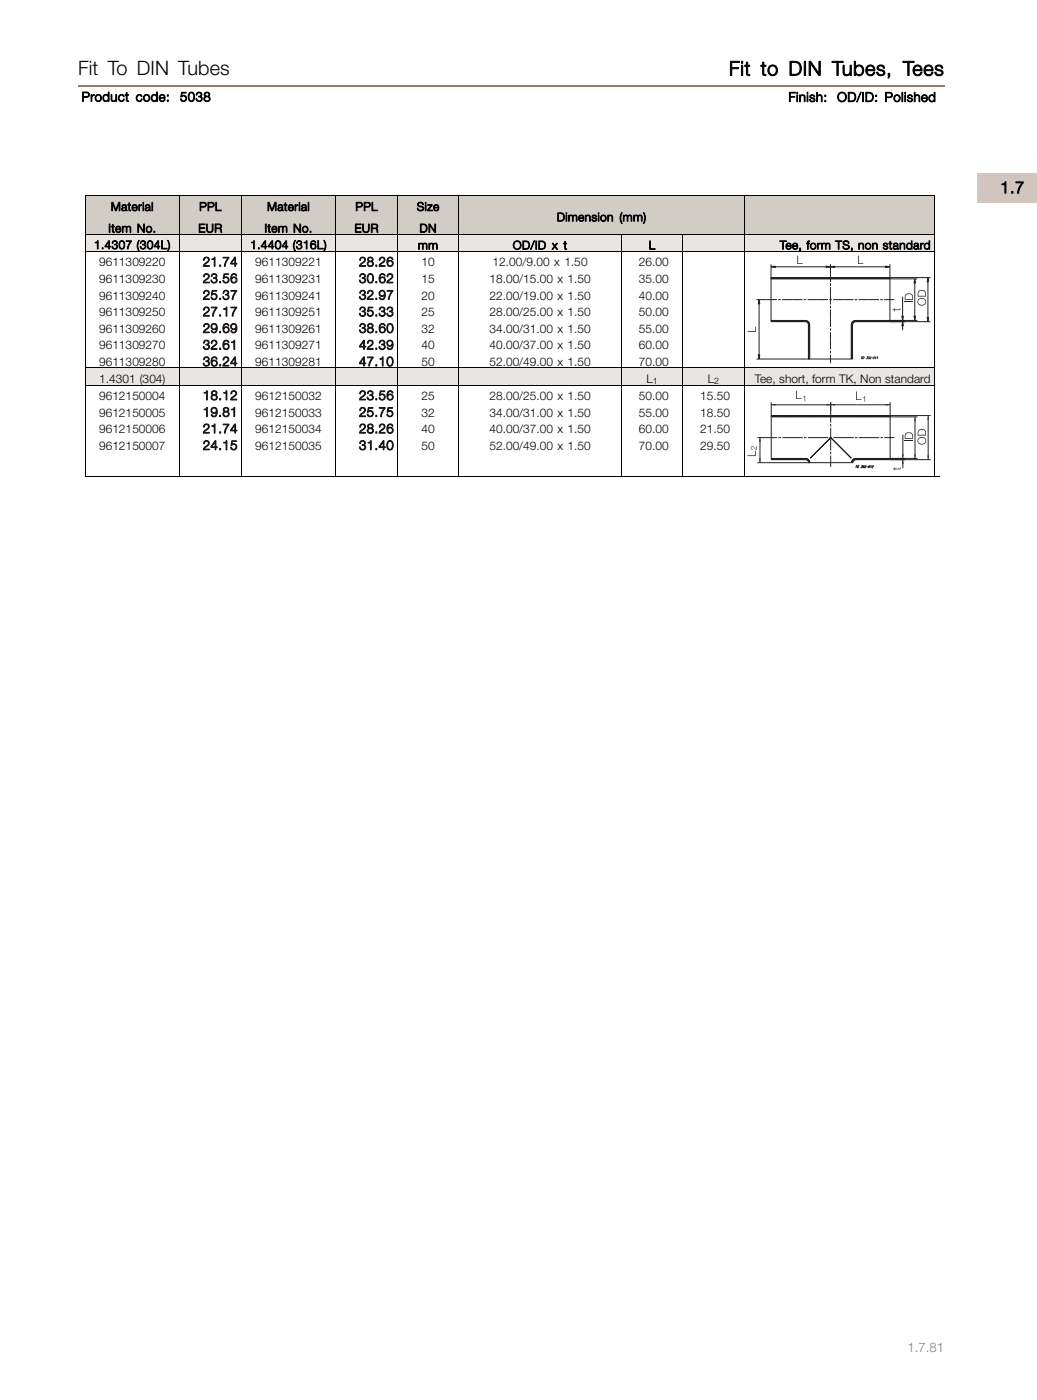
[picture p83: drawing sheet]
<svg xmlns="http://www.w3.org/2000/svg" width="220mm" height="297mm" viewBox="0 0 220 297" stroke-linecap="round" stroke-linejoin="round" font-family="sans-serif">
<defs><g id="words">
<g font-size="4.2">
<text x="16.6" y="16">Fit To DIN Tubes</text>
<text x="154.6" y="16">Fit to DIN Tubes, Tees</text>
</g>
<text font-size="3.5" x="212.1" y="41">1.7</text>
<g font-size="2.8">
<text x="17.3" y="21.5">Product code:</text>
<text x="38.2" y="21.5">5038</text>
<text x="167.2" y="21.6">Finish:</text>
<text x="177.5" y="21.6">OD/ID: Polished</text>
</g>
<g font-size="2.8" fill="#1c1714">
<text x="43" y="56.5">21.74</text>
<text x="76.1" y="56.5">28.26</text>
<text x="43" y="60">23.56</text>
<text x="43" y="63.6">25.37</text>
<text x="76.1" y="60">30.62</text>
<text x="76.1" y="63.6">32.97</text>
<text x="43" y="67.1">27.17</text>
<text x="43" y="70.6">29.69</text>
<text x="76.1" y="67.1">35.33</text>
<text x="76.1" y="70.6">38.60</text>
<text x="43" y="74.2">32.61</text>
<text x="43" y="77.7">36.24</text>
<text x="76.1" y="74.2">42.39</text>
<text x="76.1" y="77.7">47.10</text>
<text x="43" y="84.9">18.12</text>
<text x="43" y="88.4">19.81</text>
<text x="76.1" y="84.9">23.56</text>
<text x="76.1" y="88.4">25.75</text>
<text x="43" y="91.9">21.74</text>
<text x="43" y="95.5">24.15</text>
<text x="76.1" y="91.9">28.26</text>
<text x="76.1" y="95.5">31.40</text>
</g>
<text font-size="2.8" fill="#937d72" x="192.4" y="287">1.7.81</text>
<g font-size="2.5">
<text x="23.5" y="44.7">Material</text>
<text x="42.2" y="44.7">PPL</text>
<text x="56.6" y="44.7">Material</text>
<text x="75.4" y="44.7">PPL</text>
<text x="88.4" y="44.7">Size</text>
<text x="118.1" y="47">Dimension (mm)</text>
<text x="19.9" y="52.8">1.4307 (304L)</text>
<text x="23" y="49.3">Item No.</text>
<text x="42.1" y="49.3">EUR</text>
<text x="53.1" y="52.8">1.4404 (316L)</text>
<text x="56.1" y="49.3">Item No.</text>
<text x="75.2" y="49.3">EUR</text>
<text x="88.6" y="52.9">mm</text>
<text x="89" y="49.3">DN</text>
<text x="108.8" y="52.9">OD/ID x t</text>
<text x="137.6" y="52.9">L</text>
<text x="165.4" y="52.9">Tee, form TS, non standard</text>
<text x="21" y="56.5">9611309220</text>
<text x="54.1" y="56.5">9611309221</text>
<text x="89.4" y="56.5">10</text>
<text x="104.5" y="56.5">12.00/9.00 x 1.50</text>
<text x="135.5" y="56.5">26.00</text>
<text x="21" y="60">9611309230</text>
<text x="21" y="63.6">9611309240</text>
<text x="54.1" y="60">9611309231</text>
<text x="54.1" y="63.6">9611309241</text>
<text x="89.4" y="60">15</text>
<text x="89.4" y="63.6">20</text>
<text x="103.8" y="60">18.00/15.00 x 1.50</text>
<text x="103.8" y="63.6">22.00/19.00 x 1.50</text>
<text x="135.5" y="60">35.00</text>
<text x="135.5" y="63.6">40.00</text>
<text x="21" y="67.1">9611309250</text>
<text x="21" y="70.6">9611309260</text>
<text x="54.1" y="67.1">9611309251</text>
<text x="54.1" y="70.6">9611309261</text>
<text x="89.4" y="67.1">25</text>
<text x="89.4" y="70.6">32</text>
<text x="103.8" y="67.1">28.00/25.00 x 1.50</text>
<text x="103.8" y="70.6">34.00/31.00 x 1.50</text>
<text x="135.5" y="67.1">50.00</text>
<text x="135.5" y="70.6">55.00</text>
<text x="21" y="74.2">9611309270</text>
<text x="21" y="77.7">9611309280</text>
<text x="54.1" y="74.2">9611309271</text>
<text x="54.1" y="77.7">9611309281</text>
<text x="89.4" y="74.2">40</text>
<text x="89.4" y="77.7">50</text>
<text x="103.8" y="74.2">40.00/37.00 x 1.50</text>
<text x="103.8" y="77.7">52.00/49.00 x 1.50</text>
<text x="135.5" y="74.2">60.00</text>
<text x="135.5" y="77.7">70.00</text>
<text x="21" y="81.2">1.4301 (304)</text>
<text x="137.1" y="81.3">L</text>
<text x="150.1" y="81.3">L</text>
<text x="160.1" y="81.3">Tee, short, form TK, Non standard</text>
<text x="21" y="84.9">9612150004</text>
<text x="21" y="88.4">9612150005</text>
<text x="54.1" y="84.9">9612150032</text>
<text x="54.1" y="88.4">9612150033</text>
<text x="89.4" y="84.9">25</text>
<text x="89.4" y="88.4">32</text>
<text x="103.8" y="84.9">28.00/25.00 x 1.50</text>
<text x="103.8" y="88.4">34.00/31.00 x 1.50</text>
<text x="135.5" y="84.9">50.00</text>
<text x="135.5" y="88.4">55.00</text>
<text x="148.5" y="84.9">15.50</text>
<text x="148.5" y="88.4">18.50</text>
<text x="21" y="91.9">9612150006</text>
<text x="21" y="95.5">9612150007</text>
<text x="54.1" y="91.9">9612150034</text>
<text x="54.1" y="95.5">9612150035</text>
<text x="89.4" y="91.9">40</text>
<text x="89.4" y="95.5">50</text>
<text x="103.8" y="91.9">40.00/37.00 x 1.50</text>
<text x="103.8" y="95.5">52.00/49.00 x 1.50</text>
<text x="135.5" y="91.9">60.00</text>
<text x="135.5" y="95.5">70.00</text>
<text x="148.5" y="91.9">21.50</text>
<text x="148.5" y="95.5">29.50</text>
</g>
<g font-size="1.9">
<text x="138.5" y="81.6">1</text>
<text x="151.5" y="81.6">2</text>
</g>
</g></defs>
<path d="M16.6 18.3h183.7" fill="none" stroke="#937d72" stroke-width=".36"/>
<path d="M207.2 36.7h12.8v6.2h-12.8z" fill="#d1c5bd"/>
<g fill="#d1ccc6">
<path d="M18 41.6h33.1v8.1h-33.1z"/>
<path d="M51.2 41.6h33.1v8.1h-33.1z"/>
<path d="M84.3 41.6h113.8v8.1h-113.8z"/>
</g>
<path d="M18 49.7v-8.1h180.1v8.1M38.1 41.5v8.2M51.2 41.5v8.2M71.2 41.5v8.2M84.3 41.5v8.2M97.3 41.5v8.2M157.9 41.5v8.2" fill="none" stroke="#000" stroke-width=".21"/>
<g fill="#e8e5e2">
<path d="M18 49.7h33.1v3.7h-33.1z"/>
<path d="M51.2 49.7h33.1v3.7h-33.1z"/>
<path d="M84.3 49.7h60.5v3.7h-60.5z"/>
<path d="M144.8 49.7h53.3v3.7h-53.3z"/>
</g>
<path d="M18 53.4h180.1M38.1 49.7v28.4M51.2 49.7v28.4M71.2 49.7v28.4M84.3 49.7v28.4M97.3 49.7v28.4M131.8 49.7v28.4M144.8 49.7v28.4M157.9 49.7v28.4M18 78.1v-28.4h180.1v28.4" fill="none" stroke="#000" stroke-width=".21"/>
<g fill="none" stroke="#231f20" stroke-width=".21">
<path d="M163.5 58.9v.3l.3-.3M163.6 58.9l-.1 .1M163.9 58.9l-.3 .3M164 58.9l-.2 .3M164.2 58.9l-.3 .3M164.3 58.9l-.3 .3M164.4 58.9l-.3 .3M164.5 58.9l-.2 .3M164.7 58.9l-.3 .3M164.8 58.9l-.3 .3M164.9 58.9l-.3 .3M165.1 58.9l-.3 .3"/>
<path d="M165.2 58.9l-.3 .3M165.3 58.9l-.3 .3M165.4 58.9l-.2 .3M165.6 58.9l-.3 .3M165.7 58.9l-.3 .3M165.8 58.9l-.3 .3M165.9 58.9l-.2 .3M166.1 58.9l-.3 .3M166.2 58.9l-.3 .3M166.3 58.9l-.3 .3M166.4 58.9l-.2 .3M166.6 58.9l-.3 .3"/>
<path d="M166.7 58.9l-.3 .3M166.8 58.9l-.2 .3M167 58.9l-.3 .3M167.1 58.9l-.3 .3M167.2 58.9l-.3 .3M167.3 58.9l-.2 .3M167.5 58.9l-.3 .3M167.6 58.9l-.3 .3M167.7 58.9l-.3 .3M167.8 58.9l-.2 .3M168 58.9l-.3 .3M168.1 58.9l-.3 .3"/>
<path d="M168.2 58.9l-.2 .3M168.4 58.9l-.3 .3M168.5 58.9l-.3 .3M168.6 58.9l-.3 .3M168.7 58.9l-.2 .3M168.9 58.9l-.3 .3M169 58.9l-.3 .3M169.1 58.9l-.3 .3M169.2 58.9l-.2 .3M169.4 58.9l-.3 .3M169.5 58.9l-.3 .3M169.6 58.9l-.2 .3"/>
<path d="M169.8 58.9l-.3 .3M169.9 58.9l-.3 .3M170 58.9l-.3 .3M170.1 58.9l-.2 .3M170.3 58.9l-.3 .3M170.4 58.9l-.3 .3M170.5 58.9l-.3 .3M170.6 58.9l-.2 .3M170.8 58.9l-.3 .3M170.9 58.9l-.3 .3M171 58.9l-.2 .3M171.1 58.9l-.2 .3"/>
<path d="M171.3 58.9l-.3 .3M171.4 58.9l-.3 .3M171.5 58.9l-.2 .3M171.7 58.9l-.3 .3M171.8 58.9l-.3 .3M171.9 58.9l-.2 .3M172 58.9l-.2 .3M172.2 58.9l-.3 .3M172.3 58.9l-.3 .3M172.4 58.9l-.2 .3M172.6 58.9l-.3 .3M172.7 58.9l-.3 .3"/>
<path d="M172.8 58.9l-.3 .3M172.9 58.9l-.2 .3M173.1 58.9l-.3 .3M173.2 58.9l-.3 .3M173.3 58.9l-.2 .3M173.4 58.9l-.2 .3M173.6 58.9l-.3 .3M173.7 58.9l-.3 .3M173.8 58.9l-.2 .3M174 58.9l-.3 .3M174.1 58.9l-.3 .3M174.2 58.9l-.3 .3"/>
<path d="M174.3 58.9l-.2 .3M174.5 58.9l-.3 .3M174.6 58.9l-.3 .3M174.7 58.9l-.2 .3M174.9 58.9l-.3 .3M175 58.9l-.3 .3M175.1 58.9l-.3 .3M175.2 58.9l-.2 .3M175.4 58.9l-.3 .3M175.5 58.9l-.3 .3M175.6 58.9l-.3 .3M175.7 58.9l-.2 .3"/>
<path d="M175.9 58.9l-.3 .3M176 58.9l-.3 .3M176.1 58.9l-.3 .3M176.3 58.9l-.3 .3M176.4 58.9l-.3 .3M176.5 58.9l-.3 .3M176.6 58.9l-.2 .3M176.8 58.9l-.3 .3M176.9 58.9l-.3 .3M177 58.9l-.3 .3M177.1 58.9l-.2 .3M177.3 58.9l-.3 .3"/>
<path d="M177.4 58.9l-.3 .3M177.5 58.9l-.3 .3M177.6 58.9l-.2 .3M177.8 58.9l-.3 .3M177.9 58.9l-.3 .3M178 58.9l-.2 .3M178.2 58.9l-.3 .3M178.3 58.9l-.3 .3M178.4 58.9l-.3 .3M178.5 58.9l-.2 .3M178.7 58.9l-.3 .3M178.8 58.9l-.3 .3"/>
<path d="M178.9 58.9l-.2 .3M179 58.9l-.2 .3M179.2 58.9l-.3 .3M179.3 58.9l-.3 .3M179.4 58.9l-.2 .3M179.6 58.9l-.3 .3M179.7 58.9l-.3 .3M179.8 58.9l-.2 .3M179.9 58.9l-.2 .3M180.1 58.9l-.3 .3M180.2 58.9l-.3 .3M180.3 58.9l-.2 .3"/>
<path d="M180.5 58.9l-.3 .3M180.6 58.9l-.3 .3M180.7 58.9l-.3 .3M180.8 58.9l-.2 .3M181 58.9l-.3 .3M181.1 58.9l-.3 .3M181.2 58.9l-.2 .3M181.4 58.9l-.3 .3M181.5 58.9l-.3 .3M181.6 58.9l-.3 .3M181.7 58.9l-.2 .3M181.9 58.9l-.3 .3"/>
<path d="M182 58.9l-.3 .3M182.1 58.9l-.3 .3M182.2 58.9l-.2 .3M182.4 58.9l-.3 .3M182.5 58.9l-.3 .3M182.6 58.9l-.3 .3M182.7 58.9l-.2 .3M182.9 58.9l-.3 .3M183 58.9l-.3 .3M183.1 58.9l-.2 .3M183.3 58.9l-.3 .3M183.4 58.9l-.3 .3"/>
<path d="M183.5 58.9l-.3 .3M183.6 58.9l-.2 .3M183.8 58.9l-.3 .3M183.9 58.9l-.3 .3M184 58.9l-.3 .3M184.1 58.9l-.2 .3M184.3 58.9l-.3 .3M184.4 58.9l-.3 .3M184.5 58.9l-.2 .3M184.7 58.9l-.3 .3M184.8 58.9l-.3 .3M184.9 58.9l-.3 .3"/>
<path d="M185 58.9l-.2 .3M185.2 58.9l-.3 .3M185.3 58.9l-.3 .3M185.4 58.9l-.3 .3M185.5 58.9l-.2 .3M185.7 58.9l-.3 .3M185.8 58.9l-.3 .3M185.9 58.9l-.2 .3M186.1 58.9l-.3 .3M186.2 58.9l-.3 .3M186.3 58.9l-.3 .3M186.4 58.9l-.2 .3"/>
<path d="M186.6 58.9l-.3 .3M186.7 58.9l-.3 .3M186.8 58.9l-.3 .3M186.9 58.9l-.2 .3M187.1 58.9l-.3 .3M187.2 58.9l-.3 .3M187.3 58.9l-.2 .3M187.4 58.9l-.2 .3M187.6 58.9l-.3 .3M187.7 58.9l-.3 .3M187.8 58.9l-.2 .3M188 58.9l-.3 .3"/>
<path d="M188.1 58.9l-.3 .3M188.2 58.9l-.2 .3M188.3 58.9l-.2 .3M188.5 58.9l-.3 .3M188.6 58.9l-.3 .3M188.7 58.9v.3M188.7 58.9h8.6M188.7 58.9l-.2 .3M188.7 59.1l-.1 .1M196.8 58.9v9.4M163.5 68v.3M163.6 68l-.1 .1"/>
<path d="M163.7 68l-.2 .2M163.8 68l-.2 .3M164 68l-.3 .3M164.1 68l-.3 .3M164.2 68l-.2 .3M164.3 68l-.2 .3M164.5 68l-.3 .3M164.6 68l-.3 .3M164.7 68l-.2 .3M164.9 68l-.3 .3M165 68l-.3 .3M165.1 68l-.2 .3"/>
<path d="M165.2 68l-.2 .3M165.4 68l-.3 .3M165.5 68l-.3 .3M165.6 68l-.2 .3M165.8 68l-.3 .3M165.9 68l-.3 .3M166 68l-.3 .3M166.1 68l-.2 .3M166.3 68l-.3 .3M166.4 68l-.3 .3M166.5 68l-.2 .3M166.7 68l-.3 .3"/>
<path d="M166.8 68l-.3 .3M166.9 68l-.3 .3M167 68l-.2 .3M167.2 68l-.3 .3M167.3 68l-.3 .3M167.4 68l-.3 .3M167.5 68l-.2 .3M167.7 68l-.3 .3M167.8 68l-.3 .3M167.9 68l-.3 .3M168.1 68l-.3 .3M168.2 68l-.3 .3"/>
<path d="M168.3 68l-.3 .3M168.4 68l-.2 .3M168.6 68l-.3 .3M168.7 68l-.3 .3M168.8 68l-.3 .3M168.9 68l-.2 .3M169.1 68l-.3 .3M169.2 68l-.3 .3M169.3 68l-.3 .3M169.4 68l-.2 .3M169.6 68l-.3 .3M169.7 68l-.3 .3"/>
<path d="M169.8 68l-.2 .3M170 68l-.3 .3M170.1 68l-.3 .3M170.2 68l-.3 .3M170.3 68l-.2 .3M170.5 68l-.3 .3M170.6 68l-.3 .3M170.7 68l-.2 .3M170.8 68l-.2 .3M171 68l-.3 .3M171.1 68l-.3 .3M171.2 68.1l-.2 .2"/>
<path d="M171.3 68.2l-.2 .2M171.4 68.2l-.2 .2M171.4 76.2h.3M171.5 68.3l-.2 .2M171.5 68.4l-.2 .2M171.6 68.4l-.2 .2M171.6 68.5l-.2 .2M171.7 68.6l-.3 .2M171.7 68.7l-.3 .2M171.7 68.8l-.3 .3M171.7 75.9l-.3 .3M171.7 75.8l-.3 .3"/>
<path d="M171.7 75.7l-.3 .2M171.7 75.5l-.3 .3M171.7 75.4l-.3 .3M171.7 75.3l-.3 .3M171.7 75.2l-.3 .2M171.7 75l-.3 .3M171.7 74.9l-.3 .3M171.7 74.8l-.3 .3M171.7 74.7l-.3 .2M171.7 74.5l-.3 .3M171.7 74.4l-.3 .3M171.7 74.3l-.3 .2"/>
<path d="M171.7 74.1l-.3 .3M171.7 74l-.3 .3M171.7 73.9l-.3 .3M171.7 73.8l-.3 .2M171.7 73.6l-.3 .3M171.7 73.5l-.3 .3M171.7 73.4l-.3 .3M171.7 73.3l-.3 .2M171.7 73.1l-.3 .3M171.7 73l-.3 .3M171.7 72.9l-.3 .3M171.7 72.8l-.3 .2"/>
<path d="M171.7 72.6l-.3 .3M171.7 72.5l-.3 .3M171.7 72.4l-.3 .2M171.7 72.2l-.3 .3M171.7 72.1l-.3 .3M171.7 72l-.3 .3M171.7 71.9l-.3 .2M171.7 71.7l-.3 .3M171.7 71.6l-.3 .3M171.7 71.5l-.3 .3M171.7 71.4l-.3 .2M171.7 71.2l-.3 .3"/>
<path d="M171.7 71.1l-.3 .3M171.7 71l-.3 .2M171.7 70.8l-.3 .3M171.7 70.7l-.3 .3M171.7 70.6l-.3 .3M171.7 70.5l-.3 .2M171.7 70.3l-.3 .3M171.7 70.2l-.3 .3M171.7 70.1l-.3 .3M171.7 70l-.3 .2M171.7 69.8l-.3 .3M171.7 69.7l-.3 .3"/>
<path d="M171.7 69.6l-.3 .2M171.7 69.4l-.3 .3M171.7 69.3l-.3 .3M171.7 69.2l-.3 .3M171.7 69.1l-.3 .2M171.7 68.9l-.3 .3M171.7 76.1l-.1 .1M180.5 76.2h.3M180.8 75.9l-.3 .3M180.8 75.7l-.3 .3M180.8 75.6l-.3 .3M180.8 75.5l-.3 .3"/>
<path d="M180.8 75.4l-.3 .2M180.8 75.2l-.3 .3M180.8 75.1l-.3 .3M180.8 75l-.3 .3M180.8 74.9l-.3 .2M180.8 74.7l-.3 .3M180.8 74.6l-.3 .3M180.8 74.5l-.3 .3M180.8 74.4l-.3 .2M180.8 74.2l-.3 .3M180.8 74.1l-.3 .3M180.8 74l-.3 .2"/>
<path d="M180.8 73.8l-.3 .3M180.8 73.7l-.3 .3M180.8 73.6l-.3 .3M180.8 73.5l-.3 .2M180.8 73.3l-.3 .3M180.8 73l-.3 .2M180.8 73.2l-.3 .3M180.8 73.1l-.3 .3M180.8 72.6l-.3 .2M180.8 72.8l-.3 .3M180.8 72.7l-.3 .3M180.8 72.2l-.3 .3"/>
<path d="M180.8 72.4l-.3 .3M180.8 72.3l-.3 .3M180.8 72.1l-.3 .2M180.8 71.9l-.3 .3M180.8 71.8l-.3 .3M180.8 71.7l-.3 .3M180.8 71.6l-.3 .2M180.8 71.4l-.3 .3M180.8 71.3l-.3 .3M180.8 71.2l-.3 .2M180.8 71l-.3 .3M180.8 70.8l-.3 .3"/>
<path d="M180.8 70.9l-.3 .3M180.8 70.7l-.3 .2M180.8 70.4l-.3 .3M180.8 70.5l-.3 .3M180.8 70.3l-.3 .2M180.8 70l-.3 .3M180.8 70.2l-.3 .2M180.8 69.9l-.3 .3M180.8 69.6l-.3 .3M180.8 69.8l-.3 .2M180.8 69.5l-.3 .3M180.8 69.4l-.3 .3"/>
<path d="M180.8 69.3l-.3 .2M180.8 69.1l-.3 .3M180.8 69l-.3 .3M180.8 68.9l-.3 .2M180.8 76.1l-.1 .1M180.8 76l-.2 .2M180.8 68.7l-.3 .3M181.1 68.1l-.5 .5M181.3 68l-.8 .8M181.4 68l-.9 .9M181.6 68l-.4 .3M181.7 68l-.3 .3"/>
<path d="M181.8 68l-.3 .3M181.9 68l-.2 .3M182.1 68l-.3 .3M182.2 68l-.3 .3M182.3 68l-.3 .3M182.4 68l-.2 .3M182.6 68l-.3 .3M182.7 68l-.3 .3M182.8 68l-.2 .3M183 68l-.3 .3M183.1 68l-.3 .3M183.2 68l-.3 .3"/>
<path d="M183.3 68l-.2 .3M183.5 68l-.3 .3M183.6 68l-.3 .3M183.7 68l-.3 .3M183.8 68l-.2 .3M184 68l-.3 .3M184.1 68l-.3 .3M184.2 68l-.3 .3M184.4 68l-.3 .3M184.5 68l-.3 .3M184.6 68l-.3 .3M184.7 68l-.2 .3"/>
<path d="M184.9 68l-.3 .3M185 68l-.3 .3M185.1 68l-.3 .3M185.2 68l-.2 .3M185.4 68l-.3 .3M185.5 68l-.3 .3M185.6 68l-.3 .3M185.7 68l-.2 .3M185.9 68l-.3 .3M186 68l-.3 .3M186.1 68l-.2 .3M186.3 68l-.3 .3"/>
<path d="M186.4 68l-.3 .3M186.5 68l-.3 .3M186.6 68l-.2 .3M186.8 68l-.3 .3M186.9 68l-.3 .3M187 68l-.3 .3M187.1 68l-.2 .3M187.3 68l-.3 .3M187.4 68l-.3 .3M187.5 68l-.2 .3M187.7 68l-.3 .3M187.8 68l-.3 .3"/>
<path d="M187.9 68l-.3 .3M188 68l-.2 .3M188.2 68l-.3 .3M188.3 68l-.3 .3M188.4 68l-.2 .3M188.5 68l-.2 .3M188.7 68l-.3 .3M188.7 68v.3h8.6M188.7 68.2v.1M188.7 68.1l-.2 .2"/>
</g>
<path d="M196.6 67.4h.3l-.1 .9z" fill="#231f20"/>
<path d="M196.6 67.4h.3l-.1 .9z" fill="none" stroke="#231f20" stroke-width=".21"/>
<path d="M196.8 58.9l.1 .9h-.3z" fill="#231f20"/>
<path d="M188.7 59.2h5.9M194 59.2v8.8M196.8 58.9l.1 .9h-.3zM188.7 68h5.9" fill="none" stroke="#231f20" stroke-width=".21"/>
<path d="M193.9 67.1h.3l-.2 .9z" fill="#231f20"/>
<path d="M193.9 67.1h.3l-.2 .9z" fill="none" stroke="#231f20" stroke-width=".21"/>
<path d="M194 59.2l.2 .9h-.3z" fill="#231f20"/>
<path d="M194 59.2l.2 .9h-.3zM188.7 68h3.3M188.7 68.3h3.3M191.4 63v7.1" fill="none" stroke="#231f20" stroke-width=".21"/>
<path d="M191.4 68.3l.2 .9h-.3z" fill="#231f20"/>
<path d="M191.4 68.3l.2 .9h-.3z" fill="none" stroke="#231f20" stroke-width=".21"/>
<path d="M191.3 67.1h.3l-.2 .9z" fill="#231f20"/>
<path d="M176.1 56.6h12.6M176.1 56.1v1.9M188.7 56.1v3.1M191.3 67.1h.3l-.2 .9z" fill="none" stroke="#231f20" stroke-width=".21"/>
<path d="M176.1 56.6l.9-.1v.3z" fill="#231f20"/>
<path d="M176.1 56.6l.9-.1v.3z" fill="none" stroke="#231f20" stroke-width=".21"/>
<path d="M187.8 56.5l.9 .1-.9 .2z" fill="#231f20"/>
<g fill="none" stroke="#231f20" stroke-width=".21">
<path d="M163.5 56.1v11.9h7.3a.9 .9 0 0 1 .9 .9v7.3h8.8v-7.3a.9 .9 0 0 1 .9-.9h7.3v-8.8h-25.2M163.5 56.6h12.6M163.5 58.9h25.2M176.1 56.1v3.8M187.8 56.5l.9 .1-.9 .2zM162.6 63.6h2.2M163.5 68.3h7.3a.62 .62 0 0 1 .6 .6v7.3M165.1 63.6h.5M165.9 63.6h4.3M170.5 63.6h.5M171.3 63.6h4.3M175.9 63.6h.5"/>
<path d="M176.1 60.1v.6M176.1 60.9v3.7M176.1 64.9v.5M176.1 65.7v3.7M176.1 69.7v.5M176.1 70.5v3.7M176.1 74.5v.5M176.1 75.3v1.8M176.7 63.6h4.3M181.3 63.6h.5M182.1 63.6h4.3M186.7 63.6h.5"/>
<path d="M187.5 63.6h2.2M188.7 68.3h-7.3a.63 .63 0 0 0-.6 .6v7.3"/>
</g>
<path d="M163.5 56.6l.9-.1v.3z" fill="#231f20"/>
<path d="M163.5 56.6l.9-.1v.3z" fill="none" stroke="#231f20" stroke-width=".21"/>
<path d="M175.2 56.5l.9 .1-.9 .2z" fill="#231f20"/>
<path d="M175.2 56.5l.9 .1-.9 .2zM160.4 76.2h11.3M160.4 63.6h2.2M161 63.6v12.6" fill="none" stroke="#231f20" stroke-width=".21"/>
<path d="M160.8 75.3h.3l-.1 .9z" fill="#231f20"/>
<path d="M160.8 75.3h.3l-.1 .9z" fill="none" stroke="#231f20" stroke-width=".21"/>
<path d="M161 63.6l.1 .9h-.3z" fill="#231f20"/>
<g fill="none" stroke="#231f20" stroke-width=".21">
<path d="M161 63.6l.1 .9h-.3zM182.7 75.7h.3M182.8 75.7l-.1 .5M183.1 75.7l.2 .1-.1 .2-.3 .2zM183.2 76.1h-.1M183.7 76.1v.1M183.7 76.2h.1M183.9 75.7h.2l-.1 .2M184 75.9h.1M184 75.9l-.2 .3M184.2 75.8h.2l-.3 .4zM184.6 75.8h-.1"/>
<path d="M184.6 75.8l.1-.1v.2M184.7 75.9l-.3 .3h.2M184.7 75.9h.1M184.8 76h.3M185.2 76.2h.1M185.3 75.7h.2a.23 .23 0 0 1 0 .3 .23 .23 0 0 1-.3 .1zM185.7 75.8l.1-.1-.1 .5M186.1 75.8l.1-.1-.2 .5"/>
</g>
<g fill="#231f20">
<path d="M158.5 70.3h1.7v-1h.1v1.1h-1.8z"/>
<path d="M169.1 54.3h.2v1.6h.9v.1h-1.1z"/>
<path d="M182 54.3h.1v1.6h1v.1h-1.1z"/>
<path d="M189.3 65.7h.4v-.3h.1v.3h.9l.2-.3v.4h-1.1v.2h-.1v-.2h-.4z"/>
<path d="M191.9 64h1.7v.2h-1.7z"/>
<path d="M192.2 62.6l-.2 .9h1.5a.8 .8 0 0 0-.3-1 .8 .8 0 0 0-1 .1zM192.1 62.5a.92 .92 0 0 1 1-.2 .92 .92 0 0 1 .5 .7v.6h-1.7v-.9z"/>
<path d="M194.8 63.7a.73 .73 0 0 0 .7 1 .73 .73 0 0 0 .7-1 .95 .95 0 0 0-1.4 0zM194.8 63.5a.87 .87 0 0 1 1.4 0 .87 .87 0 0 1-.3 1.3 .86 .86 0 0 1-1.1-.2 .86 .86 0 0 1 0-1.1z"/>
<path d="M194.9 61.9l-.1 .9h1.4a.8 .8 0 0 0-.3-1 .8 .8 0 0 0-1 .1zM194.8 61.8a.92 .92 0 0 1 1-.2 .92 .92 0 0 1 .6 .8v.5h-1.8l.1-.9z"/>
</g>
<g fill="#e8e5e2">
<path d="M18 78h33.1v3.7h-33.1z"/>
<path d="M51.2 78h33.1v3.7h-33.1z"/>
<path d="M84.3 78h60.5v3.7h-60.5z"/>
<path d="M144.8 78h53.3v3.7h-53.3z"/>
</g>
<path d="M38.1 78v17.9M51.2 78v17.9M71.2 78v17.9M84.3 78v17.9M97.3 78v17.9M131.8 78v17.9M144.8 78v17.9M157.9 78v17.9M18 81.7h180.1M18 95.9v-17.9h180.1v17.9" fill="none" stroke="#000" stroke-width=".21"/>
<g fill="none" stroke="#231f20" stroke-width=".21">
<path d="M160.6 92.9h2.1M161.2 92.9v5.3M163.6 97.3v.1M163.7 88.2l-.1 .1M163.8 97.3l-.2 .2M163.8 88.2l-.2 .3M163.9 97.3l-.3 .3M163.9 88.2l-.2 .3M164 97.3l-.2 .3M164.1 88.2l-.3 .3M164.2 97.3l-.3 .3M164.2 88.2l-.3 .3"/>
<path d="M164.3 97.3l-.3 .3M164.3 88.2l-.2 .3M164.4 97.3l-.3 .3M164.5 88.2l-.3 .3M164.5 97.3l-.2 .3M164.6 88.2l-.3 .3M164.7 97.3l-.3 .3M164.7 88.2l-.2 .3M164.8 97.3l-.3 .3M164.8 88.2l-.2 .3M164.9 97.3l-.3 .3M165 88.2l-.3 .3"/>
<path d="M165 97.3l-.2 .3M165.1 88.2l-.3 .3M165.2 97.3l-.3 .3M165.2 88.2l-.2 .3M165.3 97.3l-.3 .3M165.3 88.2l-.2 .3M165.4 97.3l-.2 .3M165.5 88.2l-.3 .3M165.5 97.3l-.2 .3M165.6 88.2l-.3 .3M165.7 97.3l-.3 .3M165.7 88.2l-.2 .3"/>
<path d="M165.8 97.3l-.3 .3M165.9 88.2l-.3 .3M165.9 97.3l-.2 .3M166 88.2l-.3 .3M166.1 97.3l-.3 .3M166.1 88.2l-.2 .3M166.2 97.3l-.3 .3M166.2 88.2l-.2 .3M166.3 97.3l-.2 .3M166.4 88.2l-.3 .3M166.4 97.3l-.2 .3M166.5 88.2l-.3 .3"/>
<path d="M166.6 97.3l-.3 .3M166.6 88.2l-.2 .3M166.7 97.3l-.3 .3M166.8 88.2l-.3 .3M166.8 97.3l-.2 .3M166.9 88.2l-.3 .3M167 97.3l-.3 .3M167 88.2l-.3 .3M167.1 97.3l-.3 .3M167.1 88.2l-.2 .3M167.2 97.3l-.3 .3M167.3 88.2l-.3 .3"/>
<path d="M167.3 97.3l-.2 .3M167.4 88.2l-.3 .3M167.5 97.3l-.3 .3M167.5 88.2l-.2 .3M167.6 97.3l-.3 .3M167.7 88.2l-.3 .3M167.7 97.3l-.2 .3M167.8 88.2l-.3 .3M167.9 97.3l-.3 .3M167.9 88.2l-.3 .3M168 97.3l-.3 .3M168 88.2l-.2 .3"/>
<path d="M168.1 97.3l-.3 .3M168.2 88.2l-.3 .3M168.2 97.3l-.2 .3M168.3 88.2l-.3 .3M168.4 97.3l-.3 .3M168.4 88.2l-.3 .3M168.5 97.3l-.3 .3M168.5 88.2l-.2 .3M168.6 97.3l-.3 .3M168.7 88.2l-.3 .3M168.7 97.3l-.2 .3M168.8 88.2l-.3 .3"/>
<path d="M168.9 97.3l-.3 .3M168.9 88.2l-.3 .3M169 97.3l-.3 .3M169 88.2l-.2 .3M169.1 97.3l-.2 .3M169.2 88.2l-.3 .3M169.3 97.3l-.3 .3M169.3 88.2l-.3 .3M169.4 97.3l-.3 .3M169.4 88.2l-.2 .3M169.5 97.3l-.3 .3M169.6 88.2l-.3 .3"/>
<path d="M169.6 97.3l-.2 .3M169.7 88.2l-.3 .3M169.8 97.3l-.3 .3M169.8 88.2l-.3 .3M169.9 97.3l-.3 .3M169.9 88.2l-.2 .3M170 97.3l-.3 .3M170.1 88.2l-.3 .3M170.1 97.3l-.2 .3M170.2 88.2l-.3 .3M170.3 97.3l-.3 .3M170.3 88.2l-.3 .3"/>
<path d="M170.4 97.3l-.3 .3M170.4 88.2l-.2 .3M170.5 97.3l-.3 .3M170.6 88.2l-.3 .3M170.7 97.3l-.3 .3M170.7 88.2l-.3 .3M170.8 97.3l-.3 .3M170.8 88.2l-.2 .3M170.9 97.3l-.3 .3M171 88.2l-.3 .3M171 97.3l-.2 .3M171.1 88.2l-.3 .3"/>
<path d="M171.1 97.3l-.2 .3M171.2 88.2l-.3 .3M171.2 97.4l-.2 .2M171.3 97.4l-.2 .2M171.3 88.2l-.2 .3M171.4 97.5l-.2 .2M171.5 97.5l-.2 .2M171.5 88.2l-.3 .3M171.5 97.6l-.2 .2M171.6 97.6l-.2 .2M171.6 88.2l-.3 .3M171.6 97.7l-.2 .2"/>
<path d="M171.7 97.8l-.2 .2M171.7 97.9l-.2 .2M171.7 88.2l-.3 .3M171.7 98l-.2 .2M171.8 98.1l-.1 .1M171.8 88.2l-.2 .3M172 88.2l-.3 .3M172.1 88.2l-.3 .3M172.2 88.2l-.2 .3M172.4 88.2l-.3 .3M172.5 88.2l-.3 .3M172.6 88.2l-.3 .3"/>
<path d="M172.7 88.2l-.2 .3M172.9 88.2l-.3 .3M173 88.2l-.3 .3M173.1 88.2l-.3 .3M173.2 88.2l-.2 .3M173.4 88.2l-.3 .3M173.5 88.2l-.3 .3M173.6 88.2l-.2 .3M173.7 88.2l-.2 .3M173.9 88.2l-.3 .3M174 88.2l-.3 .3M174.1 88.2l-.2 .3"/>
<path d="M174.3 88.2l-.3 .3M174.4 88.2l-.3 .3M174.5 88.2l-.2 .3M174.6 88.2l-.2 .3M174.8 88.2l-.3 .3M174.9 88.2l-.3 .3M175 88.2l-.2 .3M175.2 88.2l-.3 .3M175.3 88.2l-.3 .3M175.4 88.2l-.3 .3M175.5 88.2l-.2 .3M175.7 88.2l-.3 .3"/>
<path d="M175.8 88.2l-.3 .3M175.9 88.2l-.2 .3M176.1 88.2l-.3 .3M176.1 92.9l-4.3 4.3 4.2-4.1M176.2 88.2l-.3 .3M176.2 92.9l4.3 4.4-4.2-4.3M176.3 88.2l-.3 .3M176.4 88.2l-.2 .3M176.6 88.2l-.3 .3M176.7 88.2l-.3 .3M176.8 88.2l-.3 .3M176.9 88.2l-.2 .3"/>
<path d="M177.1 88.2l-.3 .3M177.2 88.2l-.3 .3M177.3 88.2l-.2 .3M177.5 88.2l-.3 .3M177.6 88.2l-.3 .3M177.7 88.2l-.3 .3M177.8 88.2l-.2 .3M178 88.2l-.3 .3M178.1 88.2l-.3 .3M178.2 88.2l-.3 .3M178.3 88.2l-.2 .3M178.5 88.2l-.3 .3"/>
<path d="M178.6 88.2l-.3 .3M178.7 88.2l-.3 .3M178.9 88.2l-.3 .3M179 88.2l-.3 .3M179.1 88.2l-.3 .3M179.2 88.2l-.2 .3M179.4 88.2l-.3 .3M179.5 88.2l-.3 .3M179.6 88.2l-.3 .3M179.7 88.2l-.2 .3M179.9 88.2l-.3 .3M180 88.2l-.3 .3"/>
<path d="M180.1 88.2l-.3 .3M180.2 88.2l-.2 .3M180.4 88.2l-.3 .3M180.5 88.2l-.3 .3M180.6 88.2l-.2 .3M180.8 88.2l-.3 .3M180.9 98.2h-20.3M180.9 98l-.2 .2M180.9 88.2l-.3 .3M181 88.2l-.3 .3M181.1 97.4l-.4 .5M181.1 88.2l-.2 .3"/>
<path d="M181.3 88.2l-.3 .3M181.3 97.3l-.7 .7M181.4 88.2l-.3 .3M181.5 97.3l-.9 .9M181.5 88.2l-.2 .3M181.6 97.3l-.3 .3M181.6 88.2l-.2 .3M181.7 97.3l-.3 .3M181.8 88.2l-.3 .3M181.8 97.3l-.2 .3M181.9 88.2l-.3 .3M182 97.3l-.3 .3"/>
<path d="M182 88.2l-.2 .3M182.1 97.3l-.3 .3M182.2 88.2l-.3 .3M182.2 97.3l-.2 .3M182.3 88.2l-.3 .3M182.4 97.3l-.3 .3M182.4 88.2l-.2 .3M182.5 97.3l-.3 .3M182.5 88.2l-.2 .3M182.6 97.3l-.3 .3M182.7 88.2l-.3 .3M182.7 97.3l-.2 .3"/>
<path d="M182.8 88.2l-.3 .3M182.9 97.3l-.3 .3M182.9 88.2l-.2 .3M183 97.3l-.3 .3M183.1 88.2l-.3 .3M183.1 97.3l-.2 .3M183.2 88.2l-.3 .3M183.2 97.3l-.2 .3M183.3 88.2l-.3 .3M183.4 97.3l-.3 .3M183.4 88.2l-.2 .3M183.5 97.3l-.3 .3"/>
<path d="M183.6 88.2l-.3 .3M183.6 97.3l-.2 .3M183.7 88.2l-.3 .3M183.8 97.3l-.3 .3M183.8 88.2l-.2 .3M183.9 97.3l-.3 .3M184 88.2l-.3 .3M184 97.3l-.2 .3M184.1 88.2l-.3 .3M184.1 97.3l-.2 .3M184.2 88.2l-.3 .3M184.3 97.3l-.3 .3"/>
<path d="M184.3 88.2l-.2 .3M184.4 97.3l-.3 .3M184.5 88.2l-.3 .3M184.5 97.3l-.2 .3M184.6 88.2l-.3 .3M184.6 97.3l-.2 .3M184.7 88.2l-.3 .3M184.8 97.3l-.3 .3M184.8 88.2l-.2 .3M184.9 97.3l-.3 .3M185 88.2l-.3 .3M185 97.3l-.2 .3"/>
<path d="M185.1 88.2l-.3 .3M185.2 97.3l-.3 .3M185.2 88.2l-.3 .3M185.3 97.3l-.3 .3M185.3 88.2l-.2 .3M185.4 97.3l-.2 .3M185.5 88.2l-.3 .3M185.5 97.3l-.2 .3M185.6 88.2l-.3 .3M185.7 97.3l-.3 .3M185.7 88.2l-.2 .3M185.8 97.3l-.3 .3"/>
<path d="M185.9 88.2l-.3 .3M185.9 97.3l-.2 .3M186 88.2l-.3 .3M186.1 97.3l-.3 .3M186.1 88.2l-.3 .3M186.2 97.3l-.3 .3M186.2 88.2l-.2 .3M186.3 97.3l-.3 .3M186.4 88.2l-.3 .3M186.4 97.3l-.2 .3M186.5 88.2l-.3 .3M186.6 97.3l-.3 .3"/>
<path d="M186.6 88.2l-.3 .3M186.7 97.3l-.3 .3M186.7 88.2l-.2 .3M186.8 97.3l-.3 .3M186.9 88.2l-.3 .3M187 97.3l-.3 .3M187 88.2l-.3 .3M187.1 97.3l-.3 .3M187.1 88.2l-.2 .3M187.2 97.3l-.3 .3M187.3 88.2l-.3 .3M187.3 97.3l-.2 .3"/>
<path d="M187.4 88.2l-.3 .3M187.5 97.3l-.3 .3M187.5 88.2l-.3 .3M187.6 97.3l-.3 .3M187.6 88.2l-.2 .3M187.7 97.3l-.3 .3M187.8 88.2l-.3 .3M187.8 97.3l-.2 .3M187.9 88.2l-.3 .3M188 97.3l-.3 .3M188 88.2l-.3 .3M188.1 97.3l-.3 .3"/>
<path d="M188.1 88.2l-.2 .3M188.2 97.3l-.3 .3M188.3 88.2l-.3 .3M188.3 97.3l-.2 .3M188.4 88.2l-.3 .3M188.5 97.3l-.3 .3M188.5 88.5l.3-.3v.3M188.5 88.2l-.2 .3M188.6 97.3l-.3 .3M188.7 88.2l-.3 .3M188.7 97.3l-.2 .3M188.8 97.3v.3"/>
<path d="M188.8 97.4l-.2 .2M188.8 97.5l-.1 .1M188.8 88.3l-.2 .2"/>
</g>
<g fill="#231f20">
<path d="M161 97.3h.3l-.1 .9z"/>
<path d="M161.2 92.9l.1 .9h-.3z"/>
</g>
<path d="M163.6 88.2v.3M163.6 97.3v.3M188.8 97.6h8.6M188.8 88.2h8.6M196.8 88.2v9.4" fill="none" stroke="#231f20" stroke-width=".21"/>
<g fill="#231f20">
<path d="M196.7 96.7h.3l-.2 .9z"/>
<path d="M196.8 88.2l.2 .9h-.3z"/>
</g>
<path d="M188.8 97.3h5.8M188.8 88.5h5.8M194.1 88.5v8.8" fill="none" stroke="#231f20" stroke-width=".21"/>
<g fill="#231f20">
<path d="M193.9 96.4h.3l-.1 .9z"/>
<path d="M194.1 88.5l.1 .9h-.3z"/>
</g>
<path d="M188.8 97.6h3.2M188.8 97.3h3.2M191.5 92.3v7.1" fill="none" stroke="#231f20" stroke-width=".21"/>
<g fill="#231f20">
<path d="M191.5 97.6l.1 .9h-.3z"/>
<path d="M191.3 96.4h.3l-.1 .9z"/>
</g>
<path d="M176.2 85.4v1.9M176.2 85.9h12.6M188.8 85.4v3.1" fill="none" stroke="#231f20" stroke-width=".21"/>
<g fill="#231f20">
<path d="M176.2 85.9l.9-.1v.3z"/>
<path d="M187.9 85.8l.9 .1-.9 .2z"/>
</g>
<g fill="none" stroke="#231f20" stroke-width=".21">
<path d="M162.7 92.9h2.1M163.6 85.4v11.9h7.3a.9 .9 0 0 1 .9 .9M163.6 85.9h12.6M163.6 97.6h7.3a.62 .62 0 0 1 .6 .6M163.6 88.5h25.2v8.8h-7.3a.9 .9 0 0 0-.9 .9M163.6 88.2h25.2M165.1 92.9h.5M165.9 92.9h4.3M170.5 92.9h.5M171.3 92.9h4.4M175.9 92.9h.6M176.2 90.8v4.8"/>
<path d="M176.2 85.4v4.3M176.2 90v.5M176.2 95.9v.5M176.2 96.7v2.4M176.7 92.9h4.4M181.3 92.9h.6M182.1 92.9h4.4M186.7 92.9h.6M187.5 92.9h2.2M188.8 97.6h-7.3a.62 .62 0 0 0-.6 .6"/>
</g>
<g fill="#231f20">
<path d="M163.6 85.9l.9-.1v.3z"/>
<path d="M175.3 85.8l.9 .1-.9 .2z"/>
</g>
<path d="M181.5 98.8h.3M181.7 98.8l-.2 .5M181.9 98.8l.2 .2-.3 .3zM182.7 98.8h.2l-.1 .2v.1l-.1 .2-.1-.1M183.1 98.9h.2v.1l-.3 .3zM183.5 98.9h.2l-.4 .4h.3M183.8 99.1h.2M184.2 98.9h.3l-.3 .4zM184.7 98.9l.1-.1-.2 .5M185 98.9h.2l-.3 .4h.2" fill="none" stroke="#231f20" stroke-width=".21"/>
<g fill="#231f20">
<path d="M158.5 96.6h1.6v-.9h.2v1.1h-1.8z"/>
<path d="M168.8 82.9h.2v1.6h1v.2h-1.2z"/>
<path d="M181.5 83.1h.2v1.6h1v.2h-1.2z"/>
<path d="M189.3 99.5h.4v-.3h.2v.3h.9l.2-.3-.1 .4h-1v.2h-.2v-.2h-.4z"/>
<path d="M191.9 93.5h1.7v.2h-1.7z"/>
<path d="M159.3 94.8a.7 .7 0 0 1 .9 .5l.2 .1 .1-.7v.8l-.6-.5a.28 .28 0 0 0-.4-.2 .28 .28 0 0 0-.2 .4 .28 .28 0 0 0 .4 .2l-.2 .1-.2-.2z"/>
<path d="M170.3 84.2l.5-.2v1.2h-.1v-.9z"/>
<path d="M183 84.3l.5-.2v1.2h-.1v-.9z"/>
<path d="M192.1 92a.92 .92 0 0 1 1-.2 .92 .92 0 0 1 .5 .7v.6h-1.7v-.9zM192.2 92.1l-.2 .9h1.5a.8 .8 0 0 0-.3-1 .8 .8 0 0 0-1 .1z"/>
<path d="M194.9 93a.87 .87 0 0 1 1.3 0 .87 .87 0 0 1-.3 1.3 .86 .86 0 0 1-1.1-.2 .86 .86 0 0 1 .1-1.1zM194.8 93.2a.73 .73 0 0 0 .7 1 .73 .73 0 0 0 .7-1 .95 .95 0 0 0-1.4 0z"/>
<path d="M194.8 91.3a.92 .92 0 0 1 1-.2 .92 .92 0 0 1 .6 .8v.5h-1.8l.1-.9zM194.9 91.4l-.1 .9h1.4a.8 .8 0 0 0-.3-1 .8 .8 0 0 0-1 .1z"/>
</g>
<path d="M18 95.8v5.4M38.1 95.8v5.4M51.2 95.8v5.4M71.2 95.8v5.4M84.3 95.8v5.4M97.3 95.8v5.4M131.8 95.8v5.4M144.8 95.8v5.4M157.9 95.8v5.4M198.1 95.8v5.4M18 101.1h181.3" fill="none" stroke="#000" stroke-width=".21"/>
<use href="#words"/>
</svg>
